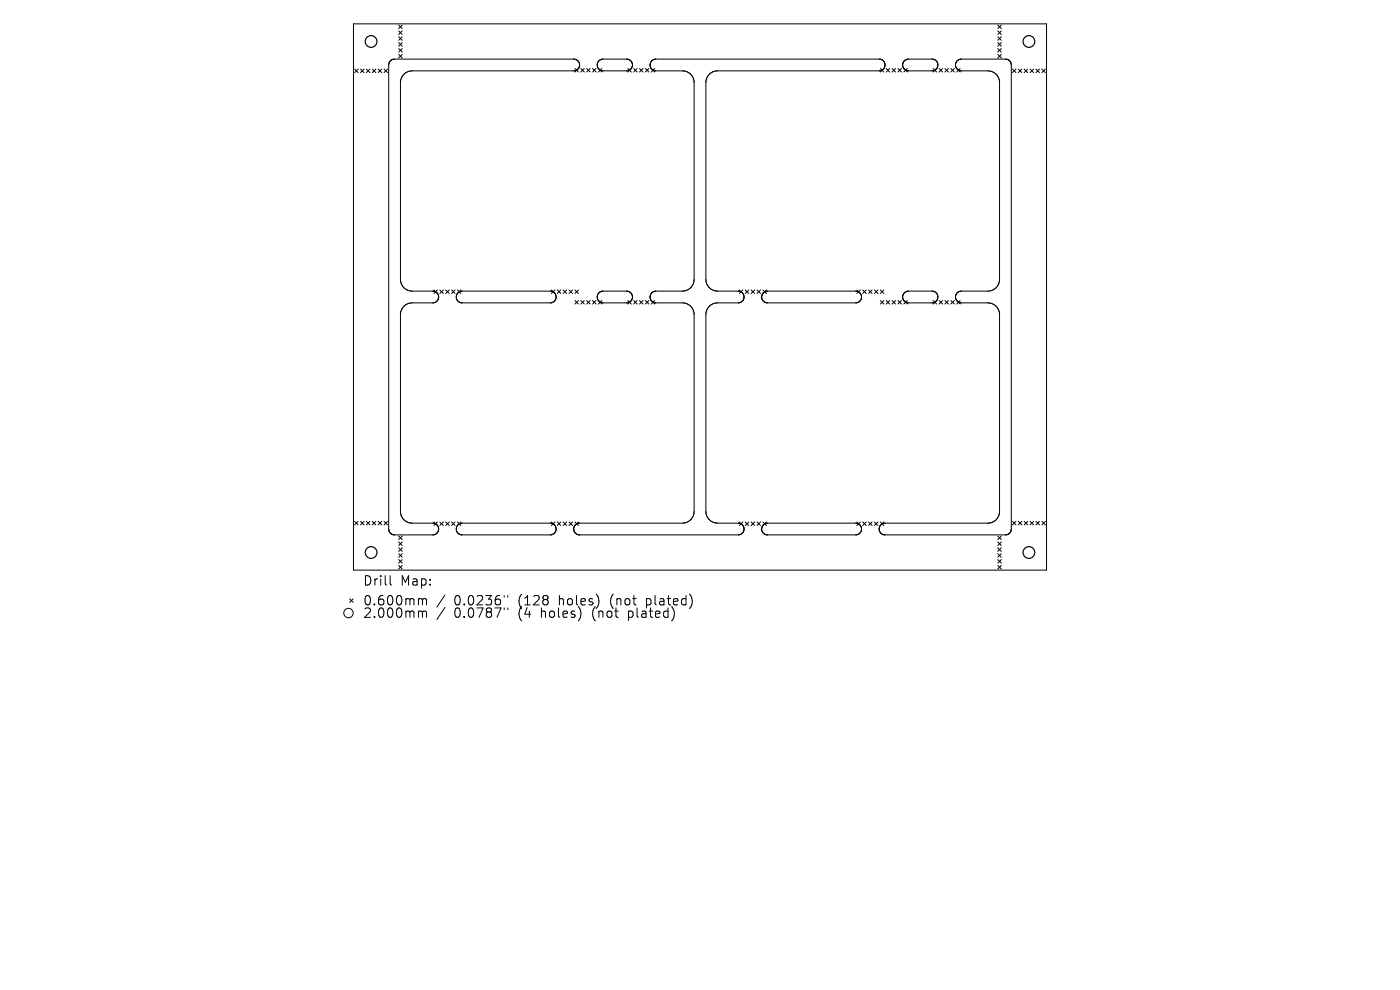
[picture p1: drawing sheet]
<svg xmlns="http://www.w3.org/2000/svg" width="297mm" height="210mm" viewBox="0 0 297 210" stroke-linecap="round" stroke-linejoin="round" font-family="sans-serif">
<defs><g id="words">
<g font-size="2.8">
<text x="76.9" y="124.5">Drill</text>
<text x="84.9" y="124.5">Map:</text>
<text x="76.9" y="128.7">0.600mm</text>
<text x="76.9" y="131.3">2.000mm</text>
<text x="96.4" y="128.7">0.0236&quot;</text>
<text x="96.4" y="131.3">0.0787&quot;</text>
<text x="110.1" y="128.7">(128</text>
<text x="110.1" y="131.3">(4</text>
<text x="115.1" y="131.3">holes)</text>
<text x="118.9" y="128.7">holes)</text>
<text x="126.1" y="131.3">(not</text>
<text x="129.9" y="128.7">(not</text>
<text x="133.9" y="131.3">plated)</text>
<text x="137.7" y="128.7">plated)</text>
</g>
</g></defs>
<g fill="none" stroke="#000" stroke-width=".21">
<path d="M75 5.1h147v115.8h-147zM75.2 14.7l.8 .7M76 14.7l-.8 .7M76.5 14.7l.7 .7M77.2 14.7l-.7 .7M77.7 14.7l.8 .7M78.5 14.7l-.8 .7M79 14.7l.7 .7M79.7 14.7l-.7 .7M80.2 14.7l.8 .7M81 14.7l-.8 .7M81.5 14.7l.7 .7"/>
<path d="M82.2 14.7l-.7 .7M82.9 12.9l-.3 .4-.1 .5v98.5l.3 .8 .8 .4h8.3l.6-.3 .5-.5v-.6l-.2-.6M82.9 12.8l.8-.3h38.1l.6 .2 .4 .6 .2 .6-.3 .6M82.9 12.8v.1M84.6 5.3l.7 .8M84.6 6.6l.7 .7M84.6 7.8l.7 .8M84.6 9l.7 .8M84.6 10.3l.7 .7M84.6 11.5l.7 .8M85.3 5.3l-.7 .8M85.3 6.6l-.7 .7"/>
<path d="M85.3 7.8l-.7 .8M85.3 9l-.7 .8M85.3 10.3l-.7 .7M85.3 11.5l-.7 .8M122 14.5l.7 .8M122.7 14.5l-.7 .8M122.7 14.5l-.4 .4-.6 .1h-34.2a2.49 2.49 0 0 0-2.5 2.5v41.8a2.49 2.49 0 0 0 2.5 2.5h4.4l.5 .1 .4 .4M123.2 14.5l.8 .8M124 14.5l-.8 .8M124.5 14.5l.7 .8M125.2 14.5l-.7 .8M125.7 14.5l.7 .8"/>
<path d="M126.4 14.5l-.7 .8M126.9 14.5l.8 .8M127.1 12.9l-.4 .5v.7l.4 .6 .5 .3h5.4l.5-.1 .4-.4M127.2 12.8l.7-.3 5.3 .1 .6 .3 .3 .5 .1 .6-.3 .5M127.2 12.8l-.1 .1M127.7 14.5l-.8 .8M133.2 14.5l.7 .8M133.9 14.5l-.7 .8M134.4 14.5l.8 .8M135.2 14.5l-.8 .8M135.7 14.5l.7 .8M136.4 14.5l-.7 .8"/>
<path d="M136.9 14.5l.8 .8M137.7 14.5l-.8 .8M138.2 14.5l.4 .4 .4 .1h5.8a2.49 2.49 0 0 1 2.5 2.5v41.8a2.49 2.49 0 0 1-2.5 2.5h-6l-.5 .3-.3 .5-.1 .6 .3 .5M138.2 14.5l-.3-.6 .1-.6 .5-.6 .7-.2h47.4l.6 .2 .4 .6 .1 .6-.2 .6M138.2 14.5l.7 .8M138.9 14.5l-.7 .8M186.8 14.5l.7 .8M187.5 14.5l-.7 .8M187.5 14.5l-.4 .4-.6 .1h-34.3a2.49 2.49 0 0 0-2.5 2.5v41.8a2.49 2.49 0 0 0 2.5 2.5h4.5l.5 .1 .4 .4M188 14.5l.7 .8M188.7 14.5l-.7 .8M189.2 14.5l.8 .8"/>
<path d="M190 14.5l-.8 .8M190.5 14.5l.7 .8M191.2 14.5l-.7 .8M191.7 14.5l-.2-.6 .1-.6 .4-.6 .7-.2 5.4 .1 .5 .3 .3 .5 .1 .6-.3 .5M191.7 14.5l.4 .4 .6 .1h5.1l.5-.1 .4-.4M191.7 14.5l.8 .8M192.5 14.5l-.8 .8M198 14.5l.7 .8M198.7 14.5l-.7 .8M199.2 14.5l.8 .8M200 14.5l-.8 .8M200.5 14.5l.7 .8"/>
<path d="M201.2 14.5l-.7 .8M201.7 14.5l.8 .8M202.5 14.5l-.8 .8M202.9 14.5l.5 .4 .4 .1h5.7a2.49 2.49 0 0 1 2.5 2.5v41.8a2.49 2.49 0 0 1-2.5 2.5h-5.9l-.5 .3-.3 .5-.1 .6 .2 .5M203 14.5l.7 .8M203.7 14.5l-.7 .8M211.7 5.3l.7 .8M211.7 6.6l.7 .7M211.7 7.8l.7 .8M211.7 9l.7 .8M211.7 10.3l.7 .7M211.7 11.5l.7 .8"/>
<path d="M212.4 5.3l-.7 .8M212.4 6.6l-.7 .7M212.4 7.8l-.7 .8M212.4 9l-.7 .8M212.4 10.3l-.7 .7M212.4 11.5l-.7 .8M214.1 12.8l-.7-.3-9.6 .1-.6 .2-.4 .5-.1 .6 .2 .6M214.1 12.8v.1M214.1 12.9l.3 .4 .1 .5v98.8l-.4 .6-.7 .3h-25.7l-.6-.2-.5-.5-.1-.7 .3-.6M214.8 14.7l.7 .7M215.5 14.7l-.7 .7M216 14.7l.8 .7"/>
<path d="M216.8 14.7l-.8 .7M217.3 14.7l.7 .7M218 14.7l-.7 .7M218.5 14.7l.8 .7M219.3 14.7l-.8 .7M219.8 14.7l.7 .7M220.5 14.7l-.7 .7M221 14.7l.8 .7M221.8 14.7l-.8 .7M92.1 61.5l.7 .8M92.8 61.5l-.7 .8M92.8 62.3l.2 .5v.6l-.3 .4-.5 .4h-4.7a2.49 2.49 0 0 0-2.5 2.5v41.8a2.49 2.49 0 0 0 2.5 2.5h4.4l.5 .1 .4 .4"/>
<path d="M93.3 61.5l.7 .8M94 61.5l-.7 .8M94.5 61.5l.8 .8M95.3 61.5l-.8 .8M95.8 61.5l.7 .8M96.5 61.5l-.7 .8M97 62.3l-.2 .6 .1 .6 .4 .5 .7 .2h18.9l.6-.2 .4-.5 .1-.6-.3-.6M97 62.3l.4-.4 .6-.1h18.8l.5 .1 .4 .4M97 61.5l.8 .8M97.8 61.5l-.8 .8M117 61.5l.7 .8M117.7 61.5l-.7 .8"/>
<path d="M118.2 61.5l.8 .8M119 61.5l-.8 .8M119.5 61.5l.7 .8M120.2 61.5l-.7 .8M120.7 61.5l.8 .8M121.5 61.5l-.8 .8M122 61.5l.7 .8M122 63.7l.7 .8M122.7 61.5l-.7 .8M122.7 63.7l-.7 .8M123.2 63.7l.8 .8M124 63.7l-.8 .8"/>
<path d="M124.5 63.7l.7 .8M125.2 63.7l-.7 .8M125.7 63.7l.7 .8M126.4 63.7l-.7 .8M126.9 63.7l.8 .8M127.1 62.1l-.4 .5v.7l.4 .6 .5 .3h5.4l.5-.1 .4-.4M127.2 62l.7-.2h5.3l.6 .3 .3 .5 .1 .6-.3 .5M127.2 62l-.1 .1M127.7 63.7l-.8 .8M133.2 63.7l.7 .8M133.9 63.7l-.7 .8M134.4 63.7l.8 .8"/>
<path d="M135.2 63.7l-.8 .8M135.7 63.7l.7 .8M136.4 63.7l-.7 .8M136.9 63.7l.8 .8M137.7 63.7l-.8 .8M138.2 63.7l.3 .4 .5 .1h5.8a2.49 2.49 0 0 1 2.5 2.5v41.8a2.49 2.49 0 0 1-2.5 2.5h-21.8l-.6 .1-.4 .4M138.2 63.7l.7 .8M138.9 63.7l-.7 .8M156.8 61.5l.8 .8M157.4 63.9l-.7 .3h-4.5a2.49 2.49 0 0 0-2.5 2.5v41.8a2.49 2.49 0 0 0 2.5 2.5h4.5l.7 .3M157.5 63.9h-.1M157.6 61.5l-.8 .8"/>
<path d="M157.6 62.3l.2 .8-.3 .8M158.1 61.5l.7 .8M158.8 61.5l-.7 .8M159.3 61.5l.8 .8M160.1 61.5l-.8 .8M160.6 61.5l.7 .8M161.3 61.5l-.7 .8M161.8 62.3l-.2 .8 .3 .8M161.8 61.5l.8 .8M161.9 63.9h.1M162.6 61.5l-.8 .8M181.8 61.5l.7 .8"/>
<path d="M182.3 62l-.8-.2h-18.7l-.6 .1-.4 .4M182.3 62l.1 .1M182.4 62.1l.1 .2M182.5 61.5l-.7 .8M182.5 62.3l.3 .6-.1 .6-.4 .5-.7 .2h-18.8l-.8-.3M183 61.5l.8 .8M183.8 61.5l-.8 .8M184.3 61.5l.7 .8M185 61.5l-.7 .8M185.5 61.5l.8 .8M186.3 61.5l-.8 .8M186.8 61.5l.7 .8"/>
<path d="M186.8 63.7l.7 .8M187.5 61.5l-.7 .8M187.5 63.7l-.7 .8M188 63.7l.7 .8M188.7 63.7l-.7 .8M189.2 63.7l.8 .8M190 63.7l-.8 .8M190.5 63.7l.7 .8M191.2 63.7l-.7 .8M191.7 63.7l-.2-.6 .1-.6 .4-.5 .7-.2h5.4l.5 .3 .3 .5 .1 .6-.3 .5M191.7 63.7l.5 .4 .5 .1h5.1l.6-.1 .3-.4M191.7 63.7l.8 .8"/>
<path d="M192.5 63.7l-.8 .8M198 63.7l.7 .8M198.7 63.7l-.7 .8M199.2 63.7l.8 .8M200 63.7l-.8 .8M200.5 63.7l.7 .8M201.2 63.7l-.7 .8M201.7 63.7l.8 .8M202.5 63.7l-.8 .8M202.9 63.7l.5 .4 .4 .1h5.7a2.49 2.49 0 0 1 2.5 2.5v41.8a2.49 2.49 0 0 1-2.5 2.5h-21.7l-.6 .1-.4 .4M203 63.7l.7 .8M203.7 63.7l-.7 .8"/>
<path d="M75.2 110.6l.8 .7M76 110.6l-.8 .7M76.5 110.6l.7 .7M77.2 110.6l-.7 .7M77.7 110.6l.8 .7M78.5 110.6l-.8 .7M79 110.6l.7 .7M79.7 110.6l-.7 .7M80.2 110.6l.8 .7M81 110.6l-.8 .7M81.5 110.6l.7 .7M82.2 110.6l-.7 .7"/>
<path d="M84.6 119.9l.7 .8M84.6 117.5l.7 .7M84.6 116.2l.7 .8M84.6 115l.7 .7M84.6 113.7l.7 .8M84.6 118.7l.7 .7M85.3 113.7l-.7 .8M85.3 115l-.7 .7M85.3 116.2l-.7 .8M85.3 117.5l-.7 .7M85.3 118.7l-.7 .7M85.3 119.9l-.7 .8"/>
<path d="M92.1 110.7l.7 .8M92.8 110.7l-.7 .8M93.3 110.7l.7 .8M94 110.7l-.7 .8M94.5 110.7l.8 .8M95.3 110.7l-.8 .8M95.8 110.7l.7 .8M96.5 110.7l-.7 .8M97 111.5l-.2 .6 .1 .7 .4 .5 .7 .2h18.9l.6-.3 .4-.5 .1-.6-.3-.6M97 111.5l.4-.4 .6-.1h18.8l.5 .1 .4 .4M97 110.7l.8 .8M97.8 110.7l-.8 .8"/>
<path d="M117 110.7l.7 .8M117.7 110.7l-.7 .8M118.2 110.7l.8 .8M119 110.7l-.8 .8M119.5 110.7l.7 .8M120.2 110.7l-.7 .8M120.7 110.7l.8 .8M121.5 110.7l-.8 .8M122 111.5l-.3 .6 .1 .7 .5 .5 .6 .2h33.7l.8-.4M122 110.7l.7 .8M122.7 110.7l-.7 .8M156.8 110.7l.8 .8"/>
<path d="M157.4 111.3h.1M157.5 113.1h-.1M157.5 111.3l.1 .2M157.6 110.7l-.8 .8M157.6 111.5l.2 .8-.3 .8M158.1 110.7l.7 .8M158.8 110.7l-.7 .8M159.3 110.7l.8 .8M160.1 110.7l-.8 .8M160.6 110.7l.7 .8M161.3 110.7l-.7 .8M161.8 111.5l-.2 .8 .3 .8"/>
<path d="M161.8 110.7l.8 .8M161.9 111.3l-.1 .2M161.9 113.1h.1M162 111.3l.8-.3h18.7l.6 .1 .4 .4M162 111.3h-.1M162.6 110.7l-.8 .8M181.8 110.7l.7 .8M182.5 110.7l-.7 .8M182.5 111.5l.3 .6-.1 .6-.4 .5-.7 .3h-18.8l-.8-.4M183 110.7l.8 .8M183.8 110.7l-.8 .8M184.3 110.7l.7 .8"/>
<path d="M185 110.7l-.7 .8M185.5 110.7l.8 .8M186.3 110.7l-.8 .8M186.8 110.7l.7 .8M187.5 110.7l-.7 .8M211.7 116.2l.7 .8M211.7 113.7l.7 .8M211.7 115l.7 .7M211.7 117.5l.7 .7M211.7 118.7l.7 .7M211.7 119.9l.7 .8M212.4 113.7l-.7 .8"/>
<path d="M212.4 115l-.7 .7M212.4 116.2l-.7 .8M212.4 117.5l-.7 .7M212.4 118.7l-.7 .7M212.4 119.9l-.7 .8M214.8 110.6l.7 .7M215.5 110.6l-.7 .7M216 110.6l.8 .7M216.8 110.6l-.8 .7M217.3 110.6l.7 .7M218 110.6l-.7 .7M218.5 110.6l.8 .7"/>
<path d="M219.3 110.6l-.8 .7M219.8 110.6l.7 .7M220.5 110.6l-.7 .7M221 110.6l.8 .7M221.8 110.6l-.8 .7M74.2 127l.7 .8M74.9 127l-.7 .8M82.8 122.1v1.7l.3 .3M89.1 127l.4 .1 .1 .2M89.1 129.6l.4 .1 .1 .2M89.6 127.3l.3-.3 .5 .1 .1 1.2M89.6 127.3v1"/>
<path d="M89.6 129.9v1.1M89.6 129.9l.3-.3 .5 .1 .1 1.3M94.4 126.2l-1.7 2.6M94.4 128.9l-1.7 2.5M107 126.3v.4M107 129v.3M107.7 126.3v.4M107.7 129v.3"/>
<circle cx="73.9" cy="130" r="1"/>
</g>
<g fill="none" stroke="#000" stroke-width=".25">
<circle cx="78.7" cy="8.8" r="1.25"/>
<circle cx="218.3" cy="8.8" r="1.25"/>
<circle cx="78.7" cy="117.2" r="1.25"/>
<circle cx="218.3" cy="117.2" r="1.25"/>
</g>
<use href="#words"/>
</svg>
